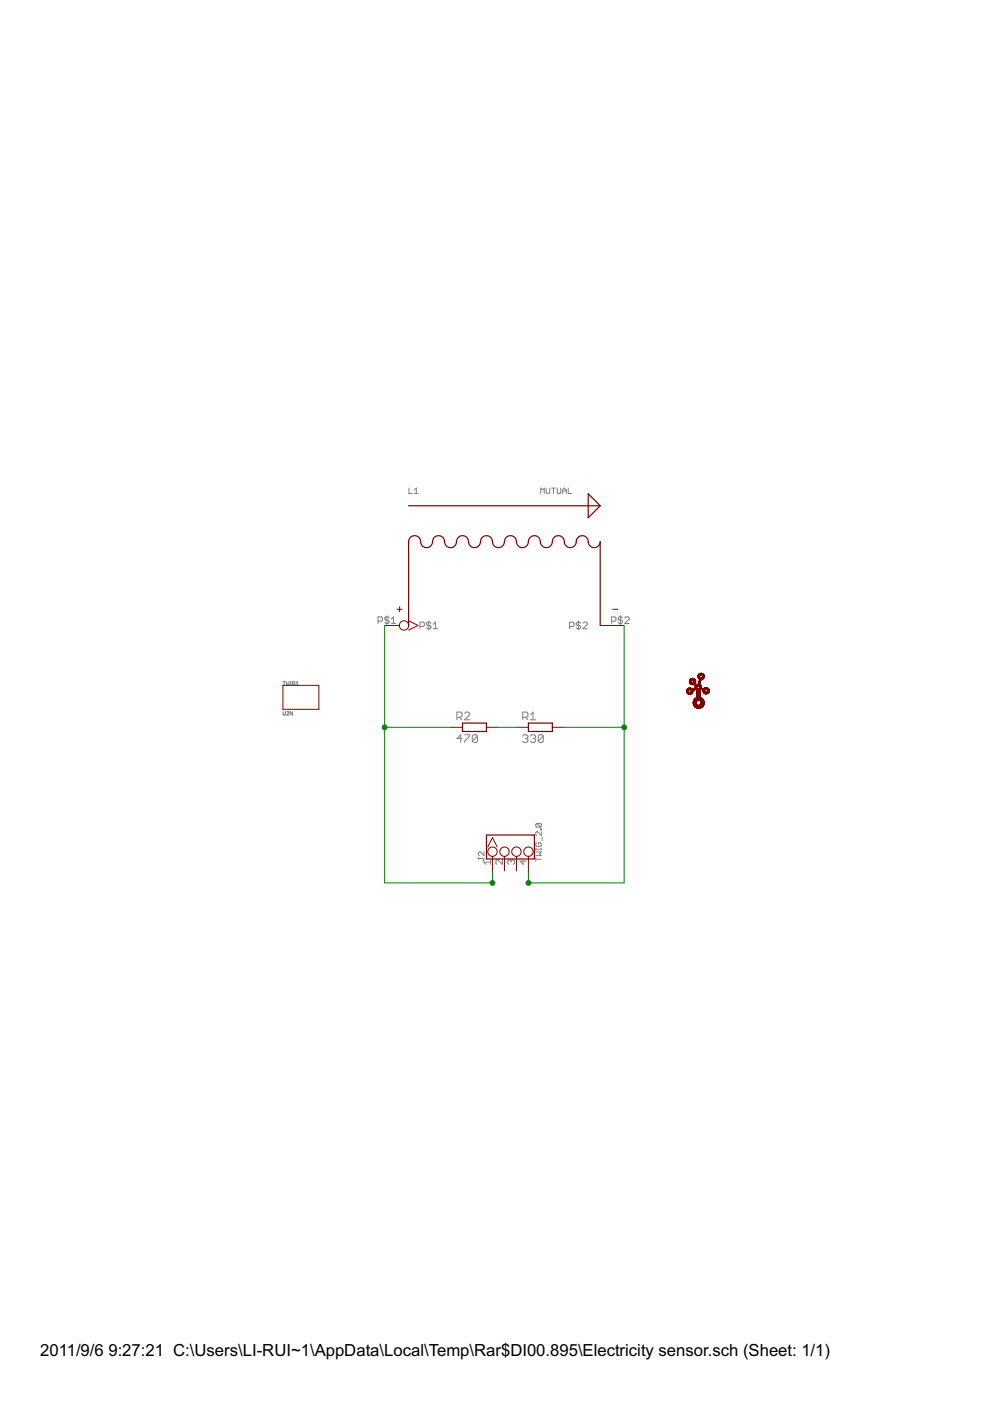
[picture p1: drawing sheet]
<svg xmlns="http://www.w3.org/2000/svg" width="210mm" height="297mm" viewBox="0 0 210 297" stroke-linecap="round" stroke-linejoin="round" font-family="sans-serif">
<defs><g id="words">
<g font-size="4">
<text x="8.5" y="287.5">2011/9/6</text>
<text x="23" y="287.5">9:27:21 C:\Users\LI-RUI~1\AppData\Local\Temp\Rar$DI00.895\Electricity sensor.sch (Sheet: 1/1)</text>
</g>
</g></defs>
<g fill="#808080" stroke="#808080" stroke-width=".21">
<path d="M114.6 103.5v1.1z"/>
<path d="M114.6 103.5l.4 .4z"/>
<path d="M115 103.9l.4-.4z"/>
<path d="M115.4 103.5v1.1z"/>
<path d="M115.8 103.5v.9z"/>
<path d="M115.8 104.4l.2 .2z"/>
<path d="M116 104.6h.4z"/>
<path d="M116.4 104.6l.2-.2z"/>
<path d="M116.6 103.5v.9z"/>
<path d="M117.3 103.5v1.1z"/>
<path d="M117 103.5h.7z"/>
<path d="M118.1 103.5v.9z"/>
<path d="M118.1 104.4l.2 .2z"/>
<path d="M118.3 104.6h.4z"/>
<path d="M118.7 104.6l.2-.2z"/>
<path d="M118.9 103.5v.9z"/>
<path d="M119.3 103.9v.7z"/>
<path d="M119.7 103.5l-.4 .4z"/>
<path d="M119.7 103.5l.4 .4z"/>
<path d="M120.1 103.9v.7z"/>
<path d="M119.3 104.1h.8z"/>
<path d="M120.5 103.5v1.1z"/>
<path d="M120.5 104.6h.7z"/>
<path d="M60 150.9v.6z"/>
<path d="M60 151.5l.2 .1z"/>
<path d="M60.2 151.6h.2z"/>
<path d="M60.4 151.6l.1-.1z"/>
<path d="M60.5 150.9v.6z"/>
<path d="M60.8 151.6h.5z"/>
<path d="M60.8 151.6l.5-.5z"/>
<path d="M61.3 151v.1z"/>
<path d="M61.2 150.9l.1 .1z"/>
<path d="M60.9 150.9h.3z"/>
<path d="M60.9 150.9l-.1 .1z"/>
<path d="M61.5 150.9v.7z"/>
<path d="M61.5 150.9l.5 .7z"/>
<path d="M62 150.9v.7z"/>
<path d="M113.6 182.2h1.2z"/>
<path d="M113.6 181.8v.8z"/>
<path d="M113.6 181.4h1.2z"/>
<path d="M114.4 181l.4 .4z"/>
<path d="M114.8 180.6l-.4 .4z"/>
<path d="M113.6 180.6h1.2z"/>
<path d="M114.8 179.9v.3z"/>
<path d="M113.6 180h1.2z"/>
<path d="M113.6 179.9v.3z"/>
<path d="M113.8 178.7l-.2 .2z"/>
<path d="M113.6 178.9v.4z"/>
<path d="M113.6 179.3l.2 .2z"/>
<path d="M113.8 179.5h.8z"/>
<path d="M114.6 179.5l.2-.2z"/>
<path d="M114.8 178.9v.4z"/>
<path d="M114.6 178.7l.2 .2z"/>
<path d="M114.2 178.7h.4z"/>
<path d="M114.2 178.7v.4z"/>
<path d="M115 177.5v.8z"/>
<path d="M114.8 176.3v.8z"/>
<path d="M114 176.3l.8 .8z"/>
<path d="M113.8 176.3h.2z"/>
<path d="M113.8 176.3l-.2 .2z"/>
<path d="M113.6 176.5v.4z"/>
<path d="M113.6 176.9l.2 .2z"/>
<path d="M114.6 176h.2z"/>
<path d="M114.6 175.7v.3z"/>
<path d="M114.6 175.7h.2z"/>
<path d="M114.8 175.7v.3z"/>
<path d="M113.8 175.4h.8z"/>
<path d="M113.6 175.2l.2 .2z"/>
<path d="M113.6 174.8v.4z"/>
<path d="M113.6 174.8l.2-.2z"/>
<path d="M113.8 174.6h.8z"/>
<path d="M114.6 174.6l.2 .2z"/>
<path d="M114.8 174.8v.4z"/>
<path d="M114.8 175.2l-.2 .2z"/>
<path d="M113.8 174.6l.8 .8z"/>
<path d="M97.7 155.8v1.6z"/>
<path d="M97.7 155.8l-.8 .8z"/>
<path d="M96.9 156.6h1.1z"/>
<path d="M98.5 155.8h1.1z"/>
<path d="M99.6 155.8v.3z"/>
<path d="M99.6 156.1l-1.1 1z"/>
<path d="M98.5 157.1v.3z"/>
<path d="M100.1 156.1v1z"/>
<path d="M100.1 156.1l.3-.3z"/>
<path d="M100.4 155.8h.6z"/>
<path d="M101 155.8l.2 .3z"/>
<path d="M101.2 156.1v1z"/>
<path d="M101 157.4l.2-.3z"/>
<path d="M100.4 157.4h.6z"/>
<path d="M100.1 157.1l.3 .3z"/>
<path d="M100.1 157.1l1.1-1z"/>
<path d="M111.1 155.8l-.3 .3z"/>
<path d="M111.1 155.8h.6z"/>
<path d="M111.7 155.8l.2 .3z"/>
<path d="M111.9 156.1v.2z"/>
<path d="M111.7 156.6l.2-.3z"/>
<path d="M111.4 156.6h.3z"/>
<path d="M111.7 156.6l.2 .3z"/>
<path d="M111.9 156.9v.2z"/>
<path d="M111.7 157.4l.2-.3z"/>
<path d="M111.1 157.4h.6z"/>
<path d="M110.8 157.1l.3 .3z"/>
<path d="M112.7 155.8l-.2 .3z"/>
<path d="M112.7 155.8h.6z"/>
<path d="M113.3 155.8l.3 .3z"/>
<path d="M113.6 156.1v.2z"/>
<path d="M113.3 156.6l.3-.3z"/>
<path d="M113 156.6h.3z"/>
<path d="M113.3 156.6l.3 .3z"/>
<path d="M113.6 156.9v.2z"/>
<path d="M113.3 157.4l.3-.3z"/>
<path d="M112.7 157.4h.6z"/>
<path d="M112.5 157.1l.2 .3z"/>
<path d="M114.1 156.1v1z"/>
<path d="M114.1 156.1l.3-.3z"/>
<path d="M114.4 155.8h.5z"/>
<path d="M114.9 155.8l.3 .3z"/>
<path d="M115.2 156.1v1z"/>
<path d="M114.9 157.4l.3-.3z"/>
<path d="M114.4 157.4h.5z"/>
<path d="M114.1 157.1l.3 .3z"/>
<path d="M114.1 157.1l1.1-1z"/>
<path d="M89 131.9v1.4z"/>
<path d="M89 131.9h.7z"/>
<path d="M89.7 131.9l.3 .2z"/>
<path d="M90 132.1v.5z"/>
<path d="M90 132.6l-.3 .2z"/>
<path d="M89 132.8h.7z"/>
<path d="M90.4 133.1l.3 .2z"/>
<path d="M90.7 133.3h.4z"/>
<path d="M91.1 133.3l.3-.2z"/>
<path d="M91.4 132.8v.3z"/>
<path d="M91.1 132.6l.3 .2z"/>
<path d="M90.7 132.6h.4z"/>
<path d="M90.4 132.4l.3 .2z"/>
<path d="M90.4 132.1v.3z"/>
<path d="M90.4 132.1l.3-.2z"/>
<path d="M90.7 131.9h.4z"/>
<path d="M91.1 131.9l.3 .2z"/>
<path d="M90.9 131.7v1.8z"/>
<path d="M91.8 132.4l.5-.5z"/>
<path d="M92.3 131.9v1.4z"/>
<path d="M91.8 133.3h1z"/>
<path d="M80.2 130.8v1.4z"/>
<path d="M80.2 130.8h.7z"/>
<path d="M80.9 130.8l.2 .2z"/>
<path d="M81.1 131v.5z"/>
<path d="M81.1 131.5l-.2 .2z"/>
<path d="M80.2 131.7h.7z"/>
<path d="M81.6 132l.2 .2z"/>
<path d="M81.8 132.2h.5z"/>
<path d="M82.3 132.2l.2-.2z"/>
<path d="M82.5 131.7v.3z"/>
<path d="M82.3 131.5l.2 .2z"/>
<path d="M81.8 131.5h.5z"/>
<path d="M81.6 131.3l.2 .2z"/>
<path d="M81.6 131v.3z"/>
<path d="M81.6 131l.2-.2z"/>
<path d="M81.8 130.8h.5z"/>
<path d="M82.3 130.8l.2 .2z"/>
<path d="M82 130.6v1.8z"/>
<path d="M83 131.3l.4-.5z"/>
<path d="M83.4 130.8v1.4z"/>
<path d="M83 132.2h.9z"/>
<path d="M120.8 131.9v1.4z"/>
<path d="M120.8 131.9h.7z"/>
<path d="M121.5 131.9l.2 .2z"/>
<path d="M121.7 132.1v.5z"/>
<path d="M121.7 132.6l-.2 .2z"/>
<path d="M120.8 132.8h.7z"/>
<path d="M122.2 133.1l.2 .2z"/>
<path d="M122.4 133.3h.5z"/>
<path d="M122.9 133.3l.2-.2z"/>
<path d="M123.1 132.8v.3z"/>
<path d="M122.9 132.6l.2 .2z"/>
<path d="M122.4 132.6h.5z"/>
<path d="M122.2 132.4l.2 .2z"/>
<path d="M122.2 132.1v.3z"/>
<path d="M122.2 132.1l.2-.2z"/>
<path d="M122.4 131.9h.5z"/>
<path d="M122.9 131.9l.2 .2z"/>
<path d="M122.6 131.7v1.8z"/>
<path d="M123.6 133.3h.9z"/>
<path d="M123.6 133.3l.9-.9z"/>
<path d="M124.5 132.1v.3z"/>
<path d="M124.3 131.9l.2 .2z"/>
<path d="M123.8 131.9h.5z"/>
<path d="M123.6 132.1l.2-.2z"/>
<path d="M129.7 130.8v1.4z"/>
<path d="M129.7 130.8h.7z"/>
<path d="M130.4 130.8l.2 .2z"/>
<path d="M130.6 131v.5z"/>
<path d="M130.6 131.5l-.2 .2z"/>
<path d="M129.7 131.7h.7z"/>
<path d="M131.1 132l.2 .2z"/>
<path d="M131.3 132.2h.5z"/>
<path d="M131.8 132.2l.2-.2z"/>
<path d="M132 131.7v.3z"/>
<path d="M131.8 131.5l.2 .2z"/>
<path d="M131.3 131.5h.5z"/>
<path d="M131.1 131.3l.2 .2z"/>
<path d="M131.1 131v.3z"/>
<path d="M131.1 131l.2-.2z"/>
<path d="M131.3 130.8h.5z"/>
<path d="M131.8 130.8l.2 .2z"/>
<path d="M131.5 130.6v1.8z"/>
<path d="M132.5 132.2h.9z"/>
<path d="M132.5 132.2l.9-.9z"/>
<path d="M133.4 131v.3z"/>
<path d="M133.2 130.8l.2 .2z"/>
<path d="M132.7 130.8h.5z"/>
<path d="M132.7 130.8l-.2 .2z"/>
<path d="M86.7 103.5v1.1z"/>
<path d="M86.7 104.6h.8z"/>
<path d="M87.9 103.9l.4-.4z"/>
<path d="M88.3 103.5v1.1z"/>
<path d="M87.9 104.6h.7z"/>
<path d="M60.3 144.5v.8z"/>
<path d="M60 144.5h.5z"/>
<path d="M60.8 144.5v.8z"/>
<path d="M61 145l-.2 .3z"/>
<path d="M61 145l.3 .3z"/>
<path d="M61.3 144.5v.8z"/>
<path d="M61.5 145.3h.3z"/>
<path d="M61.6 144.5v.8z"/>
<path d="M61.5 144.5h.3z"/>
<path d="M62.4 144.5l.1 .2z"/>
<path d="M62.1 144.5h.3z"/>
<path d="M62.1 144.5l-.1 .2z"/>
<path d="M62 144.7v.4z"/>
<path d="M62 145.1l.1 .2z"/>
<path d="M62.1 145.3h.3z"/>
<path d="M62.5 145.1l-.1 .2z"/>
<path d="M62.5 144.9v.2z"/>
<path d="M62.3 144.9h.2z"/>
<path d="M62.8 144.8l.2-.3z"/>
<path d="M63 144.5v.8z"/>
<path d="M62.8 145.3h.5z"/>
<path d="M102.6 182.8l.5 .5z"/>
<path d="M102.6 182.8h1.4z"/>
<path d="M104 182.3v1z"/>
<path d="M106.5 182.3v1z"/>
<path d="M105.6 182.3l.9 1z"/>
<path d="M105.4 182.3h.2z"/>
<path d="M105.4 182.3l-.3 .3z"/>
<path d="M105.1 182.6v.4z"/>
<path d="M105.1 183l.3 .3z"/>
<path d="M107.7 183l.2 .3z"/>
<path d="M107.7 182.6v.4z"/>
<path d="M107.9 182.3l-.2 .3z"/>
<path d="M107.9 182.3h.2z"/>
<path d="M108.1 182.3l.3 .3z"/>
<path d="M108.4 182.6v.2z"/>
<path d="M108.6 182.3l-.2 .3z"/>
<path d="M108.6 182.3h.2z"/>
<path d="M108.8 182.3l.3 .3z"/>
<path d="M109.1 182.6v.4z"/>
<path d="M109.1 183l-.3 .3z"/>
<path d="M110.2 182.6h1.4z"/>
<path d="M110.2 182.6l.7 .7z"/>
<path d="M110.9 182.3v1z"/>
<path d="M102.4 182.6l.2-.2z"/>
<path d="M102.6 182.2v.2z"/>
<path d="M102.4 182l.2 .2z"/>
<path d="M101.4 182h1z"/>
<path d="M101.4 181.8v.4z"/>
<path d="M102.6 180.6v.8z"/>
<path d="M101.8 180.6l.8 .8z"/>
<path d="M101.6 180.6h.2z"/>
<path d="M101.6 180.6l-.2 .2z"/>
<path d="M101.4 180.8v.4z"/>
<path d="M101.4 181.2l.2 .2z"/>
<path d="M96.9 151v1.6z"/>
<path d="M96.9 151h.8z"/>
<path d="M97.7 151l.3 .3z"/>
<path d="M98 151.3v.5z"/>
<path d="M98 151.8l-.3 .3z"/>
<path d="M96.9 152.1h.8z"/>
<path d="M97.4 152.1l.6 .5z"/>
<path d="M98.5 152.6h1.1z"/>
<path d="M99.6 151.5l-1.1 1.1z"/>
<path d="M99.6 151.3v.2z"/>
<path d="M99.3 151l.3 .3z"/>
<path d="M98.8 151h.5z"/>
<path d="M98.8 151l-.3 .3z"/>
<path d="M110.8 151v1.6z"/>
<path d="M110.8 151h.9z"/>
<path d="M111.7 151l.2 .3z"/>
<path d="M111.9 151.3v.5z"/>
<path d="M111.9 151.8l-.2 .3z"/>
<path d="M110.8 152.1h.9z"/>
<path d="M111.4 152.1l.5 .5z"/>
<path d="M113 151l-.5 .5z"/>
<path d="M113 151v1.6z"/>
<path d="M112.5 152.6h1.1z"/>
</g>
<g fill="#800000" stroke="#800000" stroke-width=".25">
<path d="M86.6 114.9v17.7z"/>
<path d="M127.3 114.9v17.7z"/>
<path d="M86.6 107.2h40.7z"/>
<path d="M124.7 104.7l2.6 2.5z"/>
<path d="M127.3 107.2l-2.6 2.6z"/>
<path d="M124.7 104.7v5.1z"/>
<path d="M103.1 177v5.1z"/>
<path d="M103.1 177h10.2z"/>
<path d="M113.3 177v5.1z"/>
<path d="M103.1 182.1h10.2z"/>
<path d="M98.1 155.1h5z"/>
<path d="M98.1 153.3h5z"/>
<path d="M103.1 153.3v1.8z"/>
<path d="M98.1 153.3v1.8z"/>
<path d="M112 155.1h5.1z"/>
<path d="M112 153.3h5.1z"/>
<path d="M117.1 153.3v1.8z"/>
<path d="M112 153.3v1.8z"/>
</g>
<path d="M86.6 114.9a1.31 1.31 0 0 1 1.5-1.3 1.31 1.31 0 0 1 1.1 1.5 1.31 1.31 0 0 0 1.6 1 1.31 1.31 0 0 0 1-1.6 1.31 1.31 0 0 1 1.5-.9 1.31 1.31 0 0 1 1 1.5 1.31 1.31 0 0 0 1.6 1 1.31 1.31 0 0 0 .9-1.6 1.31 1.31 0 0 1 1.6-.9 1.31 1.31 0 0 1 1 1.5 1.31 1.31 0 0 0 1.5 1 1.31 1.31 0 0 0 1-1.6 1.31 1.31 0 0 1 1.6-.9 1.31 1.31 0 0 1 1 1.5 1.31 1.31 0 0 0 1.5 1 1.31 1.31 0 0 0 1-1.6 1.31 1.31 0 0 1 1.6-.9 1.31 1.31 0 0 1 .9 1.5 1.3 1.3 0 0 0 1.6 1 1.3 1.3 0 0 0 1-1.6 1.31 1.31 0 0 1 1.5-.9 1.31 1.31 0 0 1 1 1.5 1.31 1.31 0 0 0 1.6 1 1.31 1.31 0 0 0 .9-1.6 1.31 1.31 0 0 1 1.6-.9 1.31 1.31 0 0 1 1 1.5 1.31 1.31 0 0 0 1.5 1 1.31 1.31 0 0 0 1-1.6 1.31 1.31 0 0 1 1.6-.9 1.31 1.31 0 0 1 1 1.5 1.27 1.27 0 0 0 1.3 1 1.27 1.27 0 0 0 1.2-1.2" fill="none" stroke="#800000" stroke-width=".25"/>
<g fill="#800000" stroke="#800000" stroke-width=".21">
<path d="M84.2 129.2h1.1z"/>
<path d="M84.7 128.7v1z"/>
<path d="M129.9 129.2h1.1z"/>
<path d="M86.6 131.6l2 1z"/>
<path d="M86.6 133.6l2-1z"/>
<path d="M81.6 132.6h3.1z"/>
<path d="M127.3 132.6h5z"/>
<path d="M60 145.3h7.6z"/>
<path d="M67.6 145.3v5.1z"/>
<path d="M60 150.4h7.6z"/>
<path d="M60 145.3v5.1z"/>
<path d="M104.4 177.6l-1 2z"/>
<path d="M104.4 177.6l1 2z"/>
<path d="M104.4 181.5v3.2z"/>
<path d="M107 181.5v3.2z"/>
<path d="M109.5 181.5v3.2z"/>
<path d="M112 181.5v3.2z"/>
<path d="M103.1 154.2h2.6z"/>
<path d="M95.5 154.2h2.6z"/>
<path d="M117.1 154.2h2.6z"/>
<path d="M109.5 154.2h2.5z"/>
</g>
<g fill="none" stroke="#800000" stroke-width=".21">
<circle cx="85.7" cy="132.6" r=".99"/>
<circle cx="104.4" cy="180.6" r=".99"/>
<circle cx="107" cy="180.6" r=".99"/>
<circle cx="109.5" cy="180.6" r=".99"/>
<circle cx="112" cy="180.6" r=".99"/>
</g>
<g fill="#800000" stroke="#800000" stroke-width=".21">
<path d="M147.9 150.1l.5 .1z"/>
<path d="M147.8 150.1l.7 .1z"/>
<path d="M147.7 150.1h.8z"/>
<path d="M147.7 150.1h.9z"/>
<path d="M147.6 150l1.1 .1z"/>
<path d="M147.5 150h1.2z"/>
<path d="M147.5 149.9l1.3 .1z"/>
<path d="M147.4 149.9h1.4z"/>
<path d="M147.4 149.9h1.5z"/>
<path d="M147.3 149.8l1.6 .1z"/>
<path d="M147.3 149.8h1.7z"/>
<path d="M147.2 149.7l1.9 .1z"/>
<path d="M147.2 149.7h1.9z"/>
<path d="M147.2 149.6l1.9 .1z"/>
<path d="M147.2 149.6h1.9z"/>
<path d="M147.1 149.6h2.1z"/>
<path d="M147.1 149.5l2.1 .1z"/>
<path d="M147.1 149.5l1 .1z"/>
<path d="M148.2 149.5l1 .1z"/>
<path d="M147.1 149.5h.9z"/>
<path d="M148.3 149.5h.9z"/>
<path d="M147.1 149.5h.8z"/>
<path d="M148.4 149.5h.8z"/>
<path d="M147.1 149.4l.8 .1z"/>
<path d="M148.4 149.4l.8 .1z"/>
<path d="M147 149.4l.8 .1z"/>
<path d="M147.1 149.4h.7z"/>
<path d="M148.5 149.4h.7z"/>
<path d="M147 149.4h.7z"/>
<path d="M148.5 149.4h.8z"/>
<path d="M147 149.3l.7 .1z"/>
<path d="M148.5 149.3l.8 .1z"/>
<path d="M147 149.3h.7z"/>
<path d="M148.6 149.3h.6z"/>
<path d="M148.6 149.3h.7z"/>
<path d="M147 149.2l.7 .1z"/>
<path d="M148.6 149.2l.7 .1z"/>
<path d="M147 149.2h.6z"/>
<path d="M148.6 149.2h.7z"/>
<path d="M148.7 149.2h.6z"/>
<path d="M147 149.1l.6 .1z"/>
<path d="M148.7 149.1l.6 .1z"/>
<path d="M147 149.1h.6z"/>
<path d="M148.6 149.1h.7z"/>
<path d="M148.7 149.1h.6z"/>
<path d="M147 149l.6 .1z"/>
<path d="M148.7 149l.6 .1z"/>
<path d="M147 149h.6z"/>
<path d="M148.7 149h.6z"/>
<path d="M147 148.9l.6 .1z"/>
<path d="M148.7 148.9l.6 .1z"/>
<path d="M147 148.9h.6z"/>
<path d="M148.7 148.9h.6z"/>
<path d="M147 148.8l.6 .1z"/>
<path d="M148.7 148.8l.6 .1z"/>
<path d="M147 148.8h.6z"/>
<path d="M148.7 148.8h.6z"/>
<path d="M148.6 148.8h.7z"/>
<path d="M147 148.8h.7z"/>
<path d="M147 148.7l.7 .1z"/>
<path d="M148.6 148.7l.7 .1z"/>
<path d="M147 148.7h.7z"/>
<path d="M148.6 148.7h.6z"/>
<path d="M148.5 148.7h.8z"/>
<path d="M147 148.6l.7 .1z"/>
<path d="M148.5 148.6l.7 .1z"/>
<path d="M147 148.6l.8 .1z"/>
<path d="M147.1 148.6h.7z"/>
<path d="M148.5 148.6h.7z"/>
<path d="M147 148.5l.8 .1z"/>
<path d="M148.4 148.5l.8 .1z"/>
<path d="M147.1 148.5l.8 .1z"/>
<path d="M147.1 148.5h.8z"/>
<path d="M148.4 148.5h.8z"/>
<path d="M147.1 148.5h.9z"/>
<path d="M148.3 148.5h.9z"/>
<path d="M147.1 148.5h2.1z"/>
<path d="M147.1 148.4l2.1 .1z"/>
<path d="M147.1 148.4h2z"/>
<path d="M147.2 148.4h1.9z"/>
<path d="M147.2 148.3l1.9 .1z"/>
<path d="M147.2 148.3h1.9z"/>
<path d="M147.2 148.3h1.8z"/>
<path d="M147.3 148.2l1.7 .1z"/>
<path d="M147.3 148.2h1.7z"/>
<path d="M147.3 148.1l1.6 .1z"/>
<path d="M147.4 148.1l1.5 .1z"/>
<path d="M147.4 148.1h1.5z"/>
<path d="M147.4 148.1h1.4z"/>
<path d="M147.5 148.1h1.3z"/>
<path d="M147.5 148l1.3 .1z"/>
<path d="M147.5 148h1.3z"/>
<path d="M147.6 148h1.1z"/>
<path d="M147.6 147.9l1 .1z"/>
<path d="M147.7 147.9h.9z"/>
<path d="M147.7 147.9h.8z"/>
<path d="M147.7 147.8l.8 .1z"/>
<path d="M147.7 147.8h.8z"/>
<path d="M147.7 147.7l.7 .1z"/>
<path d="M147.8 147.7l.6 .1z"/>
<path d="M147.7 147.7h.7z"/>
<path d="M147.7 147.6l.7 .1z"/>
<path d="M147.7 147.6h.7z"/>
<path d="M147.7 147.5l.7 .1z"/>
<path d="M147.7 147.5h.7z"/>
<path d="M147.7 147.4l.7 .1z"/>
<path d="M147.7 147.4h.7z"/>
<path d="M147.8 147.4h.6z"/>
<path d="M147.8 147.3l.6 .1z"/>
<path d="M147.8 147.3h.6z"/>
<path d="M147.8 147.2l.6 .1z"/>
<path d="M147.8 147.2h.6z"/>
<path d="M146.1 147.2h.3z"/>
<path d="M146 147.1l.5 .1z"/>
<path d="M147.8 147.1l.6 .1z"/>
<path d="M145.9 147.1l.6 .1z"/>
<path d="M145.9 147.1h.7z"/>
<path d="M147.8 147.1h.6z"/>
<path d="M149.5 147.1h.4z"/>
<path d="M145.8 147.1h.8z"/>
<path d="M145.8 147l.9 .1z"/>
<path d="M147.7 147l.7 .1z"/>
<path d="M149.4 147l.6 .1z"/>
<path d="M145.8 147h.9z"/>
<path d="M147.7 147h.7z"/>
<path d="M149.4 147h.7z"/>
<path d="M149.3 147h.8z"/>
<path d="M145.7 147h1z"/>
<path d="M145.7 146.9l1.1 .1z"/>
<path d="M147.7 146.9l.7 .1z"/>
<path d="M149.3 146.9l.9 .1z"/>
<path d="M149.2 146.9l1 .1z"/>
<path d="M145.7 146.9h1.1z"/>
<path d="M147.7 146.9h.7z"/>
<path d="M149.2 146.9h1z"/>
<path d="M145.6 146.9h1.2z"/>
<path d="M145.6 146.8l.6 .1z"/>
<path d="M146.3 146.8l.5 .1z"/>
<path d="M147.7 146.8l.7 .1z"/>
<path d="M149.2 146.8l1.1 .1z"/>
<path d="M145.6 146.8l.5 .1z"/>
<path d="M146.4 146.8l.5 .1z"/>
<path d="M149.1 146.8l1.2 .1z"/>
<path d="M145.6 146.8h.4z"/>
<path d="M146.4 146.8h.5z"/>
<path d="M147.7 146.8h.7z"/>
<path d="M149.1 146.8h1.2z"/>
<path d="M145.6 146.7l.4 .1z"/>
<path d="M146.5 146.7l.4 .1z"/>
<path d="M147.7 146.7l.7 .1z"/>
<path d="M149.1 146.7l.6 .1z"/>
<path d="M149.8 146.7l.5 .1z"/>
<path d="M149.1 146.7l.5 .1z"/>
<path d="M145.6 146.7h.4z"/>
<path d="M146.5 146.7h.4z"/>
<path d="M147.7 146.7h.7z"/>
<path d="M149.1 146.7h.4z"/>
<path d="M149.9 146.7h.4z"/>
<path d="M146.6 146.7h.3z"/>
<path d="M149.9 146.7h.5z"/>
<path d="M145.6 146.6l.3 .1z"/>
<path d="M146.6 146.6l.3 .1z"/>
<path d="M147.7 146.6l.7 .1z"/>
<path d="M149.1 146.6l.4 .1z"/>
<path d="M150 146.6l.3 .1z"/>
<path d="M145.6 146.6h.3z"/>
<path d="M146.6 146.6h.3z"/>
<path d="M147.7 146.6h.7z"/>
<path d="M149.1 146.6h.3z"/>
<path d="M150 146.6h.3z"/>
<path d="M150 146.6h.4z"/>
<path d="M145.6 146.5l.3 .1z"/>
<path d="M146.6 146.5l.3 .1z"/>
<path d="M147.7 146.5l.7 .1z"/>
<path d="M149 146.5l.4 .1z"/>
<path d="M150 146.5l.4 .1z"/>
<path d="M145.6 146.5h.3z"/>
<path d="M146.6 146.5h.3z"/>
<path d="M147.7 146.5h.7z"/>
<path d="M149 146.5h.4z"/>
<path d="M150 146.5h.4z"/>
<path d="M145.6 146.4l.3 .1z"/>
<path d="M146.6 146.4l.4 .1z"/>
<path d="M147.7 146.4l.7 .1z"/>
<path d="M149 146.4l.4 .1z"/>
<path d="M150 146.4l.4 .1z"/>
<path d="M146.5 146.4l.5 .1z"/>
<path d="M145.6 146.4h.4z"/>
<path d="M146.6 146.4h.4z"/>
<path d="M147.7 146.4h.7z"/>
<path d="M149 146.4h.4z"/>
<path d="M150 146.4h.4z"/>
<path d="M145.6 146.3l.4 .1z"/>
<path d="M146.5 146.3l.6 .1z"/>
<path d="M147.7 146.3l.7 .1z"/>
<path d="M149 146.3l.4 .1z"/>
<path d="M150 146.3l.4 .1z"/>
<path d="M145.6 146.3h.4z"/>
<path d="M146.5 146.3h.7z"/>
<path d="M147.7 146.3h.7z"/>
<path d="M149 146.3h.4z"/>
<path d="M150 146.3h.4z"/>
<path d="M147.7 146.3h.8z"/>
<path d="M150 146.3h.3z"/>
<path d="M145.6 146.2l.4 .1z"/>
<path d="M146.5 146.2l.8 .1z"/>
<path d="M147.6 146.2l.9 .1z"/>
<path d="M148.9 146.2l.6 .1z"/>
<path d="M150 146.2l.3 .1z"/>
<path d="M145.6 146.2l.5 .1z"/>
<path d="M146.4 146.2l1 .1z"/>
<path d="M145.6 146.2h.6z"/>
<path d="M146.3 146.2h1.1z"/>
<path d="M147.6 146.2h.9z"/>
<path d="M148.8 146.2h.7z"/>
<path d="M149.9 146.2h.4z"/>
<path d="M145.6 146.2h3z"/>
<path d="M148.7 146.2h.8z"/>
<path d="M145.7 146.2h2.9z"/>
<path d="M148.7 146.2h.9z"/>
<path d="M145.7 146.1l3.9 .1z"/>
<path d="M149.8 146.1l.5 .1z"/>
<path d="M145.7 146.1h4.6z"/>
<path d="M145.7 146.1h1.1z"/>
<path d="M147 146.1h3.3z"/>
<path d="M145.8 146l.9 .1z"/>
<path d="M147 146l1 .1z"/>
<path d="M148.1 146l2.1 .1z"/>
<path d="M147.1 146l.8 .1z"/>
<path d="M148.2 146l2.1 .1z"/>
<path d="M145.8 146h.9z"/>
<path d="M147.2 146h.6z"/>
<path d="M148.2 146h.9z"/>
<path d="M149.2 146h1z"/>
<path d="M145.8 146h.8z"/>
<path d="M147.3 146h.5z"/>
<path d="M148.3 146h.7z"/>
<path d="M145.9 145.9l.7 .1z"/>
<path d="M147.3 145.9l.5 .1z"/>
<path d="M148.3 145.9l.6 .1z"/>
<path d="M149.2 145.9l1 .1z"/>
<path d="M147.4 145.9l.4 .1z"/>
<path d="M149.3 145.9l.8 .1z"/>
<path d="M146 145.9h.5z"/>
<path d="M147.4 145.9h.4z"/>
<path d="M148.3 145.9h.5z"/>
<path d="M149.3 145.9h.8z"/>
<path d="M148.4 145.9h.4z"/>
<path d="M149.4 145.9h.7z"/>
<path d="M146.2 145.8l.1 .1z"/>
<path d="M147.4 145.8l.3 .1z"/>
<path d="M148.3 145.8l.5 .1z"/>
<path d="M149.4 145.8l.6 .1z"/>
<path d="M148.3 145.8l.4 .1z"/>
<path d="M147.4 145.8h.3z"/>
<path d="M148.4 145.8h.3z"/>
<path d="M149.5 145.8h.4z"/>
<path d="M149.6 145.8h.2z"/>
<path d="M147.4 145.7l.3 .1z"/>
<path d="M148.4 145.7l.3 .1z"/>
<path d="M147.4 145.7h.3z"/>
<path d="M148.4 145.7h.3z"/>
<path d="M147.4 145.6l.3 .1z"/>
<path d="M148.4 145.6l.3 .1z"/>
<path d="M147.4 145.6h.3z"/>
<path d="M148.3 145.6h.4z"/>
<path d="M147.4 145.5l.4 .1z"/>
<path d="M148.3 145.5l.4 .1z"/>
<path d="M147.4 145.5h.4z"/>
<path d="M148.3 145.5h.4z"/>
<path d="M147.4 145.4l.5 .1z"/>
<path d="M148.2 145.4l.5 .1z"/>
<path d="M147.4 145.4l.6 .1z"/>
<path d="M148.1 145.4l.6 .1z"/>
<path d="M147.4 145.4h1.3z"/>
<path d="M147.4 145.4h1.2z"/>
<path d="M147.4 145.3l1.2 .1z"/>
<path d="M147.4 145.3h1.2z"/>
<path d="M147.4 145.3h1.1z"/>
<path d="M147.3 145.2l1.2 .1z"/>
<path d="M147.3 145.2h1.2z"/>
<path d="M147.2 145.2h1.2z"/>
<path d="M146.7 145.1l.3 .1z"/>
<path d="M147.2 145.1l.4 .1z"/>
<path d="M147.7 145.1l.7 .1z"/>
<path d="M146.6 145.1h1z"/>
<path d="M147.8 145.1h.6z"/>
<path d="M146.5 145.1h1.1z"/>
<path d="M147.9 145.1h.4z"/>
<path d="M148 145.1h.3z"/>
<path d="M146.4 145l1.1 .1z"/>
<path d="M148 145l.3 .1z"/>
<path d="M148.1 145l.3 .1z"/>
<path d="M146.4 145h1.1z"/>
<path d="M148.1 145h.3z"/>
<path d="M146.4 144.9l1.1 .1z"/>
<path d="M148.1 144.9l.3 .1z"/>
<path d="M146.3 144.9l1.1 .1z"/>
<path d="M146.3 144.9h1.1z"/>
<path d="M148.1 144.9h.3z"/>
<path d="M146.3 144.9h1.2z"/>
<path d="M146.3 144.8l1.2 .1z"/>
<path d="M148.1 144.8l.3 .1z"/>
<path d="M146.3 144.8l1.1 .1z"/>
<path d="M146.2 144.8h1.3z"/>
<path d="M148.1 144.8h.3z"/>
<path d="M146.2 144.8h.5z"/>
<path d="M146.9 144.8h.5z"/>
<path d="M147 144.8h.5z"/>
<path d="M146.2 144.7l.4 .1z"/>
<path d="M147 144.7l.5 .1z"/>
<path d="M148.1 144.7l.3 .1z"/>
<path d="M146.2 144.7h.4z"/>
<path d="M147.1 144.7h.4z"/>
<path d="M148.1 144.7h.3z"/>
<path d="M148.2 144.7h.3z"/>
<path d="M146.2 144.6l.3 .1z"/>
<path d="M147.1 144.6l.4 .1z"/>
<path d="M148.2 144.6l.3 .1z"/>
<path d="M146.2 144.6h.3z"/>
<path d="M147.1 144.6h.4z"/>
<path d="M148.2 144.6h.3z"/>
<path d="M147.2 144.6h.3z"/>
<path d="M146.2 144.5l.3 .1z"/>
<path d="M147.2 144.5l.3 .1z"/>
<path d="M148.2 144.5l.3 .1z"/>
<path d="M146.2 144.5h.3z"/>
<path d="M147.2 144.5h.3z"/>
<path d="M148.2 144.5h.3z"/>
<path d="M146.2 144.4l.3 .1z"/>
<path d="M147.2 144.4l.3 .1z"/>
<path d="M148.2 144.4l.3 .1z"/>
<path d="M146.2 144.4h.3z"/>
<path d="M147.2 144.4h.3z"/>
<path d="M148.2 144.4h.3z"/>
<path d="M148.3 144.4h.2z"/>
<path d="M146.2 144.3l.3 .1z"/>
<path d="M147.1 144.3l.4 .1z"/>
<path d="M148.3 144.3l.2 .1z"/>
<path d="M146.2 144.3h.4z"/>
<path d="M147.1 144.3h.4z"/>
<path d="M148.3 144.3h.2z"/>
<path d="M148.3 144.3h.3z"/>
<path d="M147 144.3h.5z"/>
<path d="M146.2 144.2l.4 .1z"/>
<path d="M147 144.2l.4 .1z"/>
<path d="M148.3 144.2l.3 .1z"/>
<path d="M146.2 144.2h.5z"/>
<path d="M147 144.2h.5z"/>
<path d="M148.3 144.2h.3z"/>
<path d="M146.9 144.2h.5z"/>
<path d="M146.3 144.1l1.1 .1z"/>
<path d="M148.3 144.1l.3 .1z"/>
<path d="M148.3 144.1l.4 .1z"/>
<path d="M146.3 144.1h1.1z"/>
<path d="M148.3 144.1h.4z"/>
<path d="M148.3 144.1h.5z"/>
<path d="M146.3 144l1.1 .1z"/>
<path d="M148.3 144l.5 .1z"/>
<path d="M146.3 144l1 .1z"/>
<path d="M148.3 144l.6 .1z"/>
<path d="M146.4 144h.9z"/>
<path d="M148.3 144h.6z"/>
<path d="M148.3 144h.7z"/>
<path d="M146.5 143.9l.8 .1z"/>
<path d="M148.3 143.9l.8 .1z"/>
<path d="M146.5 143.9l.7 .1z"/>
<path d="M148.2 143.9l.9 .1z"/>
<path d="M146.5 143.9h.7z"/>
<path d="M148.2 143.9h.9z"/>
<path d="M146.6 143.9h.5z"/>
<path d="M146.6 143.8l.5 .1z"/>
<path d="M148.1 143.8l1.1 .1z"/>
<path d="M146.7 143.8h.3z"/>
<path d="M148.1 143.8h1.1z"/>
<path d="M148.1 143.7l1.1 .1z"/>
<path d="M148.1 143.7h.5z"/>
<path d="M148.7 143.7h.5z"/>
<path d="M148 143.7h.5z"/>
<path d="M148.8 143.7h.4z"/>
<path d="M148 143.6l.4 .1z"/>
<path d="M148.9 143.6l.4 .1z"/>
<path d="M148 143.6h.4z"/>
<path d="M148.9 143.6h.4z"/>
<path d="M148 143.5l.3 .1z"/>
<path d="M148.9 143.5l.4 .1z"/>
<path d="M149 143.5l.3 .1z"/>
<path d="M148 143.5h.3z"/>
<path d="M149 143.5h.3z"/>
<path d="M148 143.4l.3 .1z"/>
<path d="M148.9 143.4l.4 .1z"/>
<path d="M148 143.4h.3z"/>
<path d="M149 143.4h.3z"/>
<path d="M148 143.3l.3 .1z"/>
<path d="M148.9 143.3l.4 .1z"/>
<path d="M148 143.3h.3z"/>
<path d="M149 143.3h.3z"/>
<path d="M148.9 143.3h.4z"/>
<path d="M148 143.2l.4 .1z"/>
<path d="M148.9 143.2l.4 .1z"/>
<path d="M148 143.2h.4z"/>
<path d="M148.9 143.2h.4z"/>
<path d="M148 143.1l.5 .1z"/>
<path d="M148.8 143.1l.4 .1z"/>
<path d="M148.1 143.1h.5z"/>
<path d="M148.7 143.1h.6z"/>
<path d="M148.1 143l1.1 .1z"/>
<path d="M148.1 143h1.1z"/>
<path d="M148.1 142.9l1.1 .1z"/>
<path d="M148.2 142.9l.9 .1z"/>
<path d="M148.2 142.9h.9z"/>
<path d="M148.3 142.9h.8z"/>
<path d="M148.3 142.8l.7 .1z"/>
<path d="M148.4 142.8h.5z"/>
<path d="M148.5 142.7l.3 .1z"/>
</g>
<g fill="#008000" stroke="#008000" stroke-width=".21">
<path d="M132.3 132.6v21.6z"/>
<path d="M112 187.2h20.3z"/>
<path d="M132.3 154.2v33z"/>
<path d="M112 184.7v2.5z"/>
<path d="M119.7 154.2h12.6z"/>
<path d="M104.4 184.7v2.5z"/>
<path d="M81.6 187.2h22.8z"/>
<path d="M81.6 132.6v21.6z"/>
<path d="M81.6 154.2v33z"/>
<path d="M81.6 154.2h13.9z"/>
<path d="M105.7 154.2h3.8z"/>
<circle cx="132.3" cy="154.2" r=".51"/>
<circle cx="112" cy="187.2" r=".51"/>
<circle cx="81.6" cy="154.2" r=".51"/>
<circle cx="104.4" cy="187.2" r=".51"/>
</g>
<use href="#words"/>
</svg>
